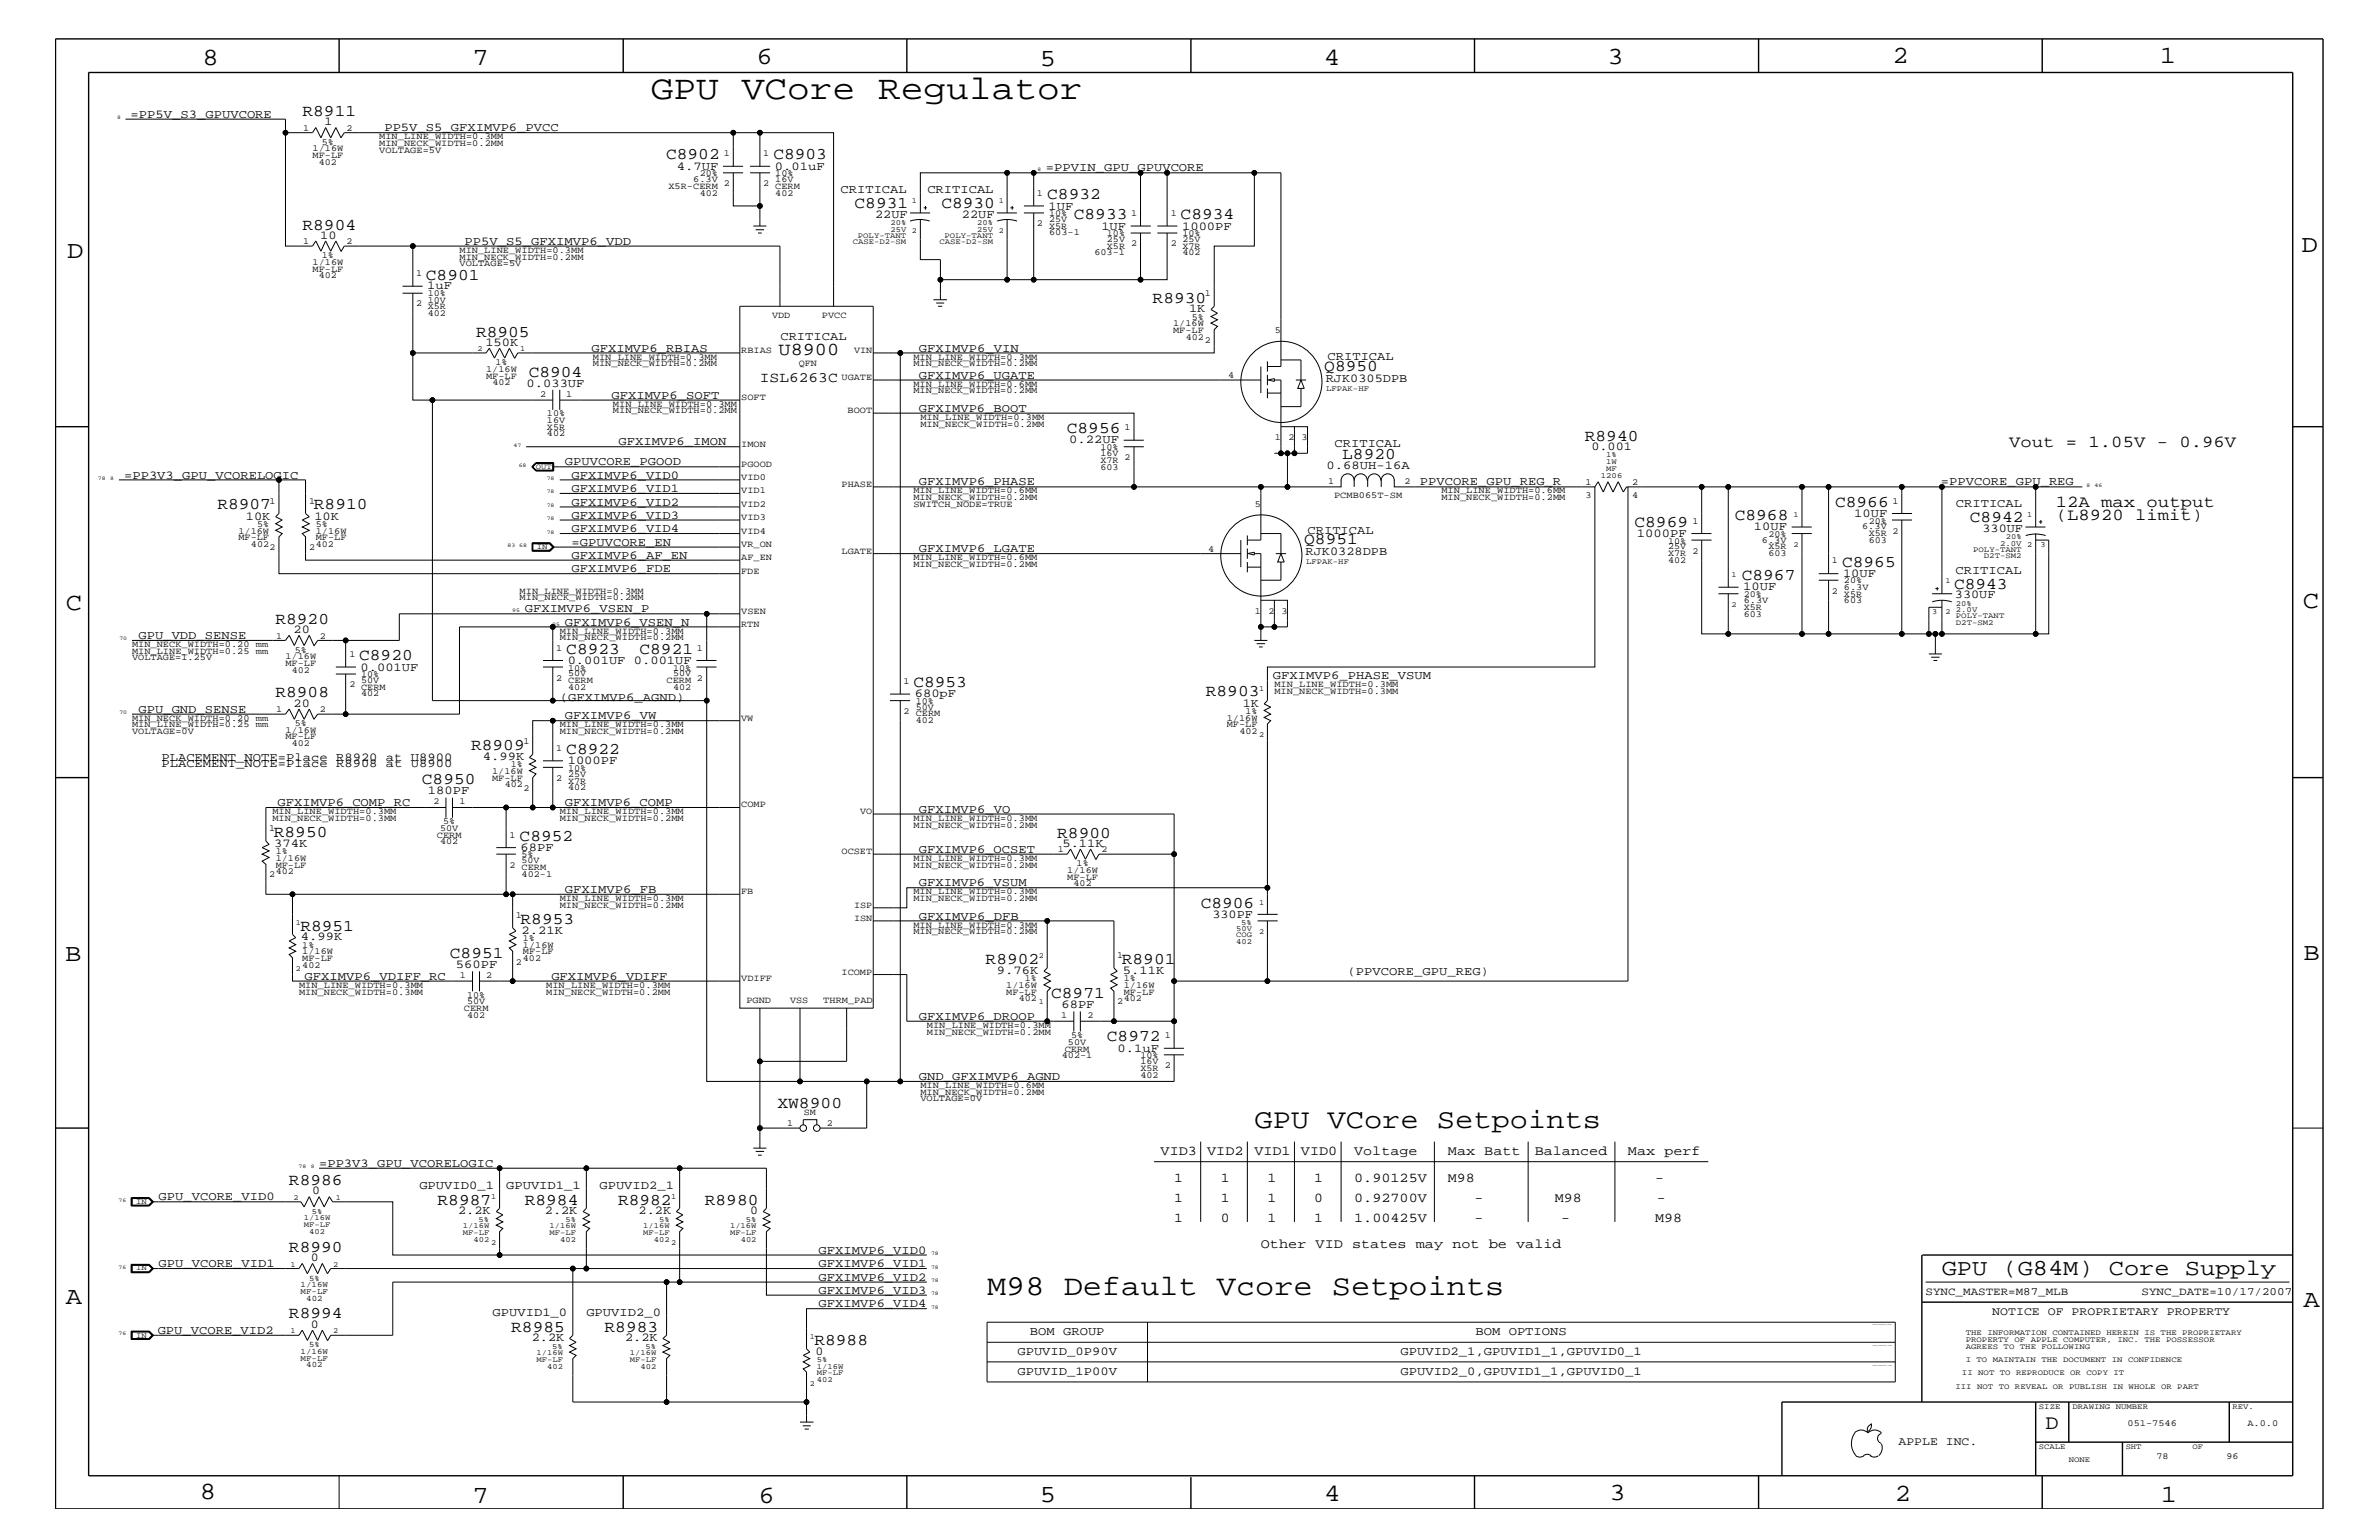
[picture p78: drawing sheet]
<svg xmlns="http://www.w3.org/2000/svg" width="432mm" height="279mm" viewBox="0 0 432 279" stroke-linecap="round" stroke-linejoin="round" font-family="sans-serif">
<defs><g id="words">
<text font-size="6.2" x="118.1" y="18">GPU VCore Regulator</text>
<text font-size="5.2" x="179.2" y="235">M98 Default Vcore Setpoints</text>
<text font-size="5" x="227.7" y="204.7">GPU VCore Setpoints</text>
<g font-size="4.5">
<text x="36.7" y="11.7">8</text>
<text x="85.8" y="11.7">7</text>
<text x="137.3" y="11.5">6</text>
<text x="240.3" y="11.7">4</text>
<text x="291.8" y="11.5">3</text>
<text x="343.5" y="11.5">2</text>
<text x="392" y="11.5">1</text>
<text x="188.7" y="12.1">5</text>
<text x="12.2" y="46.8">D</text>
<text x="417.7" y="45.7">D</text>
<text x="11.9" y="110.6">C</text>
<text x="418" y="110.3">C</text>
<text x="11.9" y="174.3">B</text>
<text x="418.1" y="174.2">B</text>
<text x="11.9" y="236.7">A</text>
<text x="418.1" y="237.1">A</text>
<text x="36.2" y="271.9">8</text>
<text x="85.8" y="272.7">7</text>
<text x="137.7" y="272.7">6</text>
<text x="188.7" y="272.5">5</text>
<text x="240.4" y="272.3">4</text>
<text x="292.1" y="272.2">3</text>
<text x="343.9" y="272.3">2</text>
<text x="392.2" y="272.6">1</text>
</g>
<text font-size="4.1" x="352.4" y="231.3">GPU (G84M) Core Supply</text>
<text font-size="3.7" x="371.3" y="259.3">D</text>
<text font-size="3.3" x="141.3" y="64.5">U8900</text>
<g font-size="3">
<text x="54.9" y="21">R8911</text>
<text x="120.9" y="28.9">C8902</text>
<text x="140.4" y="28.9">C8903</text>
<text x="54.9" y="41.7">R8904</text>
<text x="155.1" y="37.8">C8931</text>
<text x="170.9" y="37.8">C8930</text>
<text x="190.1" y="36.2">C8932</text>
<text x="194.9" y="39.8">C8933</text>
<text x="214.3" y="39.8">C8934</text>
<text x="77.3" y="50.7">C8901</text>
<text x="209.2" y="54.9">R8930</text>
<text x="86.4" y="61.1">R8905</text>
<text x="96" y="68.4">C8904</text>
<text x="240.4" y="67.3">Q8950</text>
<text x="193.6" y="78.6">C8956</text>
<text x="243.6" y="83.3">L8920</text>
<text x="287.7" y="80">R8940</text>
<text x="364.7" y="81.1">Vout = 1.05V - 0.96V</text>
<text x="39.5" y="92.4">R8907</text>
<text x="57" y="92.4">R8910</text>
<text x="296.7" y="95.6">C8969</text>
<text x="314.9" y="94.3">C8968</text>
<text x="333.1" y="92">C8966</text>
<text x="357.5" y="94.8">C8942</text>
<text x="373.1" y="92">12A max output</text>
<text x="373.1" y="94.3">(L8920 limit)</text>
<text x="236.7" y="98.7">Q8951</text>
<text x="316.1" y="105.3">C8967</text>
<text x="334.3" y="102.9">C8965</text>
<text x="354.7" y="106.9">C8943</text>
<text x="50" y="113.1">R8920</text>
<text x="65.2" y="119.8">C8920</text>
<text x="102.8" y="118.6">C8923</text>
<text x="116.1" y="118.6">C8921</text>
<text x="165.8" y="124.7">C8953</text>
<text x="50" y="126.5">R8908</text>
<text x="218.9" y="126.4">R8903</text>
<text x="85.5" y="136.1">R8909</text>
<text x="102.8" y="136.8">C8922</text>
<text x="76.6" y="142.3">C8950</text>
<text x="49.7" y="151.8">R8950</text>
<text x="94.3" y="152.6">C8952</text>
<text x="191.9" y="152">R8900</text>
<text x="94.5" y="167.6">R8953</text>
<text x="217.9" y="164.7">C8906</text>
<text x="54.5" y="168.9">R8951</text>
<text x="81.7" y="173.8">C8951</text>
<text x="178.9" y="174.9">R8902</text>
<text x="203.6" y="174.9">R8901</text>
<text x="190.8" y="181">C8971</text>
<text x="200.9" y="188.9">C8972</text>
<text x="141.1" y="200.9">XW8900</text>
<text x="52.5" y="215">R8986</text>
<text x="79.4" y="218.6">R8987</text>
<text x="95.2" y="218.6">R8984</text>
<text x="112.2" y="218.6">R8982</text>
<text x="127.9" y="218.6">R8980</text>
<text x="52.5" y="227.1">R8990</text>
<text x="52.5" y="239.2">R8994</text>
<text x="92.8" y="241.6">R8985</text>
<text x="109.7" y="241.6">R8983</text>
<text x="147.8" y="244">R8988</text>
</g>
<text font-size="2.6" x="137.9" y="69.4">ISL6263C</text>
<g font-size="2.5">
<text x="210.7" y="209.6">VID3</text>
<text x="219.1" y="209.6">VID2</text>
<text x="227.7" y="209.6">VID1</text>
<text x="236.1" y="209.6">VID0</text>
<text x="245.8" y="209.6">Voltage</text>
<text x="262.8" y="209.6">Max Batt</text>
<text x="278.6" y="209.6">Balanced</text>
<text x="295.5" y="209.6">Max perf</text>
<text x="213.1" y="214.4">1</text>
<text x="221.6" y="214.4">1</text>
<text x="230" y="214.4">1</text>
<text x="238.5" y="214.4">1</text>
<text x="245.8" y="214.4">0.90125V</text>
<text x="262.8" y="214.4">M98</text>
<text x="300.4" y="214.4">-</text>
<text x="213.1" y="218">1</text>
<text x="213.1" y="221.7">1</text>
<text x="221.6" y="221.7">0</text>
<text x="221.6" y="218">1</text>
<text x="230" y="221.7">1</text>
<text x="230" y="218">1</text>
<text x="238.5" y="218">0</text>
<text x="238.5" y="221.7">1</text>
<text x="245.8" y="221.7">1.00425V</text>
<text x="245.8" y="218">0.92700V</text>
<text x="267.6" y="218">-</text>
<text x="267.6" y="221.7">-</text>
<text x="282.2" y="218">M98</text>
<text x="283.4" y="221.7">-</text>
<text x="300.4" y="221.7">M98</text>
<text x="300.7" y="218">-</text>
<text x="228.9" y="226.5">Other VID states may not be valid</text>
</g>
<g font-size="2.2">
<text x="23.7" y="21.4">=PP5V_S3_GPUVCORE</text>
<text x="58.9" y="22.7">1</text>
<text x="69.8" y="23.8">PP5V_S5_GFXIMVP6_PVCC</text>
<text x="122.9" y="30.8">4.7UF</text>
<text x="140.6" y="30.8">0.01uF</text>
<text x="152.6" y="35">CRITICAL</text>
<text x="168.3" y="35">CRITICAL</text>
<text x="189.8" y="31.1">=PPVIN_GPU_GPUVCORE</text>
<text x="158.8" y="39.5">22UF</text>
<text x="174.6" y="39.5">22UF</text>
<text x="190.3" y="38">1UF</text>
<text x="199.9" y="41.7">1UF</text>
<text x="214.5" y="41.7">1000PF</text>
<text x="58.1" y="43.4">10</text>
<text x="84.3" y="44.4">PP5V_S5_GFXIMVP6_VDD</text>
<text x="77.6" y="52.5">1uF</text>
<text x="215.8" y="56.7">1K</text>
<text x="88.1" y="62.8">150K</text>
<text x="107.4" y="63.9">GFXIMVP6_RBIAS</text>
<text x="141.6" y="61.7">CRITICAL</text>
<text x="166.8" y="63.9">GFXIMVP6_VIN</text>
<text x="241" y="65.3">CRITICAL</text>
<text x="95.6" y="70.1">0.033UF</text>
<text x="166.8" y="68.7">GFXIMVP6_UGATE</text>
<text x="240.6" y="69.3">RJK0305DPB</text>
<text x="111" y="72.3">GFXIMVP6_SOFT</text>
<text x="166.8" y="74.7">GFXIMVP6_BOOT</text>
<text x="112.3" y="80.8">GFXIMVP6_IMON</text>
<text x="194.1" y="80.5">0.22UF</text>
<text x="242.2" y="81.1">CRITICAL</text>
<text x="288.8" y="81.6">0.001</text>
<text x="22.5" y="86.9">=PP3V3_GPU_VCORELOGIC</text>
<text x="102.5" y="84.4">GPUVCORE_PGOOD</text>
<text x="103.7" y="86.9">GFXIMVP6_VID0</text>
<text x="103.7" y="89.3">GFXIMVP6_VID1</text>
<text x="166.8" y="88.1">GFXIMVP6_PHASE</text>
<text x="240.8" y="85">0.68UH-16A</text>
<text x="257.7" y="88.1">PPVCORE_GPU_REG_R</text>
<text x="352.3" y="88.1">=PPVCORE_GPU_REG</text>
<text x="44.6" y="94.3">10K</text>
<text x="57.1" y="94.3">10K</text>
<text x="103.7" y="91.7">GFXIMVP6_VID2</text>
<text x="103.7" y="94.2">GFXIMVP6_VID3</text>
<text x="336.5" y="93.8">10UF</text>
<text x="355" y="92">CRITICAL</text>
<text x="103.7" y="96.5">GFXIMVP6_VID4</text>
<text x="103.7" y="99">=GPUVCORE_EN</text>
<text x="103.7" y="101.4">GFXIMVP6_AF_EN</text>
<text x="166.8" y="100.2">GFXIMVP6_LGATE</text>
<text x="237" y="100.8">RJK0328DPB</text>
<text x="237.3" y="96.8">CRITICAL</text>
<text x="297.1" y="97.4">1000PF</text>
<text x="318.3" y="96.2">10UF</text>
<text x="359.8" y="96.5">330UF</text>
<text x="103.7" y="103.8">GFXIMVP6_FDE</text>
<text x="316.4" y="107.1">10UF</text>
<text x="334.5" y="104.7">10UF</text>
<text x="354.9" y="104.1">CRITICAL</text>
<text x="95.2" y="111.1">GFXIMVP6_VSEN_P</text>
<text x="102.5" y="113.6">GFXIMVP6_VSEN_N</text>
<text x="354.8" y="108.6">330UF</text>
<text x="25.1" y="115.9">GPU_VDD_SENSE</text>
<text x="53.3" y="114.8">20</text>
<text x="65.4" y="121.7">0.001UF</text>
<text x="103" y="120.4">0.001UF 0.001UF</text>
<text x="231.1" y="123.2">GFXIMVP6_PHASE_VSUM</text>
<text x="25.1" y="129.3">GPU_GND_SENSE</text>
<text x="53.3" y="128.2">20</text>
<text x="101.6" y="127.1">(GFXIMVP6_AGND)</text>
<text x="102.5" y="130.5">GFXIMVP6_VW</text>
<text x="166" y="126.5">680pF</text>
<text x="225.6" y="128.2">1K</text>
<text x="87.6" y="137.9">4.99K</text>
<text x="29.3" y="138">PLACEMENT_NOTE=Place R8920 at U8900</text>
<text x="29.3" y="139.2">PLACEMENT_NOTE=Place R8908 at U8900</text>
<text x="103" y="138.6">1000PF</text>
<text x="50.4" y="146.2">GFXIMVP6_COMP_RC</text>
<text x="77.7" y="144">180PF</text>
<text x="102.5" y="146.2">GFXIMVP6_COMP</text>
<text x="166.8" y="147.5">GFXIMVP6_VO</text>
<text x="49.8" y="153.7">374K</text>
<text x="94.5" y="154.4">68PF</text>
<text x="166.8" y="154.7">GFXIMVP6_OCSET</text>
<text x="192.8" y="153.7">5.11K</text>
<text x="102.5" y="162">GFXIMVP6_FB</text>
<text x="166.8" y="160.8">GFXIMVP6_VSUM</text>
<text x="166.8" y="166.9">GFXIMVP6_DFB</text>
<text x="220" y="166.5">330PF</text>
<text x="54.6" y="170.6">4.99K</text>
<text x="94.7" y="169.4">2.21K</text>
<text x="55.3" y="177.7">GFXIMVP6_VDIFF_RC</text>
<text x="82.8" y="175.6">560PF</text>
<text x="100.1" y="177.7">GFXIMVP6_VDIFF</text>
<text x="180.9" y="176.7">9.76K</text>
<text x="203.8" y="176.7">5.11K</text>
<text x="244.6" y="176.8">(PPVCORE_GPU_REG)</text>
<text x="166.8" y="185">GFXIMVP6_DROOP</text>
<text x="192.7" y="182.9">68PF</text>
<text x="202.9" y="190.8">0.1uF</text>
<text x="166.8" y="195.9">GND_GFXIMVP6_AGND</text>
<text x="57.9" y="211.7">=PP3V3_GPU_VCORELOGIC</text>
<text x="76.1" y="215.7">GPUVID0_1</text>
<text x="91.9" y="215.7">GPUVID1_1</text>
<text x="108.8" y="215.7">GPUVID2_1</text>
<text x="28.8" y="217.8">GPU_VCORE_VID0</text>
<text x="56.7" y="216.7">0</text>
<text x="83.1" y="220.3">2.2K</text>
<text x="98.9" y="220.3">2.2K</text>
<text x="115.9" y="220.3">2.2K</text>
<text x="136.1" y="220.3">0</text>
<text x="148.6" y="227.5">GFXIMVP6_VID0</text>
<text x="28.8" y="229.9">GPU_VCORE_VID1</text>
<text x="56.4" y="228.8">0</text>
<text x="148.6" y="232.4">GFXIMVP6_VID2</text>
<text x="148.6" y="229.9">GFXIMVP6_VID1</text>
<text x="89.4" y="238.7">GPUVID1_0</text>
<text x="106.4" y="238.7">GPUVID2_0</text>
<text x="148.6" y="234.7">GFXIMVP6_VID3</text>
<text x="148.6" y="237.2">GFXIMVP6_VID4</text>
<text x="28.6" y="242">GPU_VCORE_VID2</text>
<text x="56.4" y="240.9">0</text>
<text x="96.5" y="243.4">2.2K</text>
<text x="113.5" y="243.4">2.2K</text>
<text x="148" y="245.8">0</text>
<text x="184.7" y="245.9">GPUVID_0P90V</text>
<text x="186.9" y="242.3">BOM GROUP</text>
<text x="254.2" y="245.9">GPUVID2_1,GPUVID1_1,GPUVID0_1</text>
<text x="267.8" y="242.3">BOM OPTIONS</text>
<text x="184.7" y="249.5">GPUVID_1P00V</text>
<text x="254.2" y="249.5">GPUVID2_0,GPUVID1_1,GPUVID0_1</text>
</g>
<g font-size="2.1">
<text x="361.6" y="238.6">NOTICE OF PROPRIETARY PROPERTY</text>
<text x="344.6" y="262.2">APPLE INC.</text>
</g>
<g font-size="2">
<text x="349.5" y="235">SYNC_MASTER=M87_MLB</text>
<text x="388.7" y="235">SYNC_DATE=10/17/2007</text>
</g>
<g font-size="1.7">
<text x="55" y="23.7">1</text>
<text x="62.9" y="23.7">2</text>
<text x="56.7" y="28.6">MF-LF</text>
<text x="56.7" y="27.5">1/16W</text>
<text x="57.9" y="29.9">402</text>
<text x="58.4" y="26.3">5%</text>
<text x="68.8" y="25.3">MIN_LINE_WIDTH=0.3MM</text>
<text x="68.8" y="26.5">MIN_NECK_WIDTH=0.2MM</text>
<text x="68.8" y="27.7">VOLTAGE=5V</text>
<text x="131.4" y="28.3">1</text>
<text x="138.5" y="28.3">1</text>
<text x="121.3" y="34.2">X5R-CERM</text>
<text x="125.8" y="33">6.3V</text>
<text x="127" y="35.5">402</text>
<text x="127" y="31.9">20%</text>
<text x="131.4" y="33.7">2</text>
<text x="138.5" y="33.7">2</text>
<text x="140.7" y="35.5">402</text>
<text x="140.7" y="34.2">CERM</text>
<text x="140.7" y="33">16V</text>
<text x="140.7" y="31.9">10%</text>
<text x="188.2" y="35.6">1</text>
<text x="188.2" y="41">2</text>
<text x="190.4" y="39.2">10%</text>
<text x="190.4" y="41.5">X5R</text>
<text x="190.4" y="40.3">25V</text>
<text x="205.3" y="39.2">1</text>
<text x="212.5" y="39.2">1</text>
<text x="55" y="44.3">1</text>
<text x="58.4" y="46.8">1%</text>
<text x="62.9" y="44.3">2</text>
<text x="83.4" y="45.9">MIN_LINE_WIDTH=0.3MM</text>
<text x="83.4" y="47.1">MIN_NECK_WIDTH=0.2MM</text>
<text x="190.4" y="42.7">603-1</text>
<text x="198.6" y="46.3">603-1</text>
<text x="200.9" y="45.2">X5R</text>
<text x="200.9" y="44">25V</text>
<text x="200.9" y="42.9">10%</text>
<text x="205.3" y="44.6">2</text>
<text x="212.5" y="44.6">2</text>
<text x="214.6" y="46.3">402</text>
<text x="214.6" y="42.9">10%</text>
<text x="214.6" y="44">25V</text>
<text x="214.6" y="45.2">X7R</text>
<text x="56.7" y="48">1/16W</text>
<text x="56.7" y="49.3">MF-LF</text>
<text x="57.9" y="50.5">402</text>
<text x="75.5" y="50.2">1</text>
<text x="77.6" y="53.8">10%</text>
<text x="83.4" y="48.3">VOLTAGE=5V</text>
<text x="218.7" y="53.8">1</text>
<text x="75.5" y="55.6">2</text>
<text x="77.6" y="54.9">10V</text>
<text x="77.6" y="56.1">X5R</text>
<text x="77.6" y="57.3">402</text>
<text x="140.1" y="57.7">VDD</text>
<text x="149.2" y="57.7">PVCC</text>
<text x="212.9" y="59.2">1/16W</text>
<text x="216.3" y="58">5%</text>
<text x="107.6" y="65.3">MIN_LINE_WIDTH=0.3MM</text>
<text x="134.5" y="64">RBIAS</text>
<text x="155" y="64">VIN</text>
<text x="165.8" y="65.3">MIN_LINE_WIDTH=0.3MM</text>
<text x="212.9" y="60.4">MF-LF</text>
<text x="215.2" y="61.7">402</text>
<text x="218.7" y="62.3">2</text>
<text x="231.4" y="60.4">5</text>
<text x="88.2" y="68.7">MF-LF</text>
<text x="88.2" y="67.5">1/16W</text>
<text x="89.4" y="69.9">402</text>
<text x="89.9" y="66.2">1%</text>
<text x="98" y="72">2</text>
<text x="102.8" y="72">1</text>
<text x="107.6" y="66.5">MIN_NECK_WIDTH=0.2MM</text>
<text x="145" y="66.4">QFN</text>
<text x="152.7" y="68.9">UGATE</text>
<text x="165.8" y="66.5">MIN_NECK_WIDTH=0.2MM</text>
<text x="165.8" y="71.3">MIN_NECK_WIDTH=0.2MM</text>
<text x="165.8" y="70.1">MIN_LINE_WIDTH=0.6MM</text>
<text x="222.9" y="68.5">4</text>
<text x="99.3" y="76.8">16V</text>
<text x="99.3" y="75.6">10%</text>
<text x="111.3" y="73.8">MIN_LINE_WIDTH=0.3MM</text>
<text x="111.3" y="75">MIN_NECK_WIDTH=0.2MM</text>
<text x="134.5" y="72.6">SOFT</text>
<text x="153.8" y="75">BOOT</text>
<text x="167" y="76.2">MIN_LINE_WIDTH=0.3MM</text>
<text x="167" y="77.4">MIN_NECK_WIDTH=0.2MM</text>
<text x="99.3" y="78">X5R</text>
<text x="99.3" y="79.2">402</text>
<text x="134.5" y="81.1">IMON</text>
<text x="199.7" y="81.6">10%</text>
<text x="199.7" y="83.9">X7R</text>
<text x="199.7" y="82.7">16V</text>
<text x="204.1" y="78">1</text>
<text x="204.1" y="83.5">2</text>
<text x="231.4" y="79.9">1</text>
<text x="233.8" y="79.9">2</text>
<text x="236.2" y="79.9">3</text>
<text x="134.5" y="84.7">PGOOD</text>
<text x="134.5" y="89.5">VID1</text>
<text x="134.5" y="87.1">VID0</text>
<text x="152.7" y="88.3">PHASE</text>
<text x="165.8" y="89.5">MIN_LINE_WIDTH=0.6MM</text>
<text x="199.7" y="85.2">603</text>
<text x="241" y="87.7">1</text>
<text x="254.9" y="87.7">2</text>
<text x="261.6" y="89.5">MIN_LINE_WIDTH=0.6MM</text>
<text x="287.8" y="88">1</text>
<text x="296.2" y="88">2</text>
<text x="46.7" y="95.6">5%</text>
<text x="48.9" y="91.4">1</text>
<text x="56.1" y="91.4">1</text>
<text x="57.3" y="95.6">5%</text>
<text x="134.5" y="94.3">VID3</text>
<text x="134.5" y="92">VID2</text>
<text x="165.8" y="92">SWITCH_NODE=TRUE</text>
<text x="165.8" y="90.7">MIN_NECK_WIDTH=0.2MM</text>
<text x="227.8" y="92">5</text>
<text x="242.1" y="90.3">PCMB065T-SM</text>
<text x="261.6" y="90.7">MIN_NECK_WIDTH=0.2MM</text>
<text x="287.8" y="90.3">3</text>
<text x="296.2" y="90.3">4</text>
<text x="307.2" y="95">1</text>
<text x="339.2" y="95">20%</text>
<text x="343.5" y="91.4">1</text>
<text x="43.3" y="98">MF-LF</text>
<text x="43.3" y="96.8">1/16W</text>
<text x="45.6" y="99.3">402</text>
<text x="48.9" y="99.9">2</text>
<text x="56.1" y="99.9">2</text>
<text x="57.3" y="96.8">1/16W</text>
<text x="57.3" y="98">MF-LF</text>
<text x="57.3" y="99.3">402</text>
<text x="134.5" y="101.6">AF_EN</text>
<text x="134.5" y="99.3">VR_ON</text>
<text x="134.5" y="96.8">VID4</text>
<text x="152.7" y="100.4">LGATE</text>
<text x="165.8" y="101.6">MIN_LINE_WIDTH=0.6MM</text>
<text x="219.3" y="100.1">4</text>
<text x="302.8" y="101">X7R</text>
<text x="302.8" y="98.7">10%</text>
<text x="302.8" y="99.7">25V</text>
<text x="307.2" y="100.4">2</text>
<text x="319.8" y="98.5">6.3V</text>
<text x="321" y="101">603</text>
<text x="321" y="99.7">X5R</text>
<text x="321" y="97.4">20%</text>
<text x="338" y="96">6.3V</text>
<text x="339.2" y="97.3">X5R</text>
<text x="339.2" y="98.5">603</text>
<text x="343.5" y="96.8">2</text>
<text x="94.3" y="107.7">MIN_LINE_WIDTH=0.3MM</text>
<text x="134.5" y="104.1">FDE</text>
<text x="165.8" y="102.9">MIN_NECK_WIDTH=0.2MM</text>
<text x="302.8" y="102.1">402</text>
<text x="332.5" y="102.2">1</text>
<text x="332.5" y="107.7">2</text>
<text x="334.7" y="107">6.3V</text>
<text x="334.7" y="105.9">20%</text>
<text x="94.3" y="108.9">MIN_NECK_WIDTH=0.2MM</text>
<text x="134.5" y="113.7">RTN</text>
<text x="134.5" y="111.4">VSEN</text>
<text x="227.8" y="111.4">1</text>
<text x="230.2" y="111.4">2</text>
<text x="232.6" y="111.4">3</text>
<text x="316.5" y="111.9">603</text>
<text x="316.5" y="109.4">6.3V</text>
<text x="316.5" y="108.3">20%</text>
<text x="316.5" y="110.6">X5R</text>
<text x="334.7" y="108.2">X5R</text>
<text x="334.7" y="109.4">603</text>
<text x="24" y="118.6">MIN_LINE_WIDTH=0.25 mm</text>
<text x="24" y="119.8">VOLTAGE=1.25V</text>
<text x="24" y="117.4">MIN_NECK_WIDTH=0.20 mm</text>
<text x="50.1" y="115.9">1</text>
<text x="51.8" y="119.6">1/16W</text>
<text x="53.5" y="118.4">5%</text>
<text x="58.1" y="115.9">2</text>
<text x="63.4" y="119.2">1</text>
<text x="100.9" y="118.1">1</text>
<text x="101.6" y="115">MIN_LINE_WIDTH=0.3MM</text>
<text x="101.6" y="116.2">MIN_NECK_WIDTH=0.2MM</text>
<text x="126.5" y="118.1">1</text>
<text x="51.8" y="120.8">MF-LF</text>
<text x="53" y="122">402</text>
<text x="63.4" y="124.7">2</text>
<text x="65.5" y="124">50V</text>
<text x="65.5" y="125.2">CERM</text>
<text x="65.5" y="122.9">10%</text>
<text x="100.9" y="123.5">2</text>
<text x="103.1" y="121.7">10%</text>
<text x="103.1" y="124">CERM</text>
<text x="103.1" y="125.2">402</text>
<text x="103.1" y="122.7">50V</text>
<text x="121" y="124">CERM</text>
<text x="122.2" y="125.2">402</text>
<text x="122.2" y="121.7">10%</text>
<text x="122.2" y="122.7">50V</text>
<text x="126.5" y="123.5">2</text>
<text x="164" y="124.1">1</text>
<text x="231.3" y="124.7">MIN_LINE_WIDTH=0.3MM</text>
<text x="231.3" y="125.9">MIN_NECK_WIDTH=0.3MM</text>
<text x="24" y="131.9">MIN_LINE_WIDTH=0.25 mm</text>
<text x="24" y="130.8">MIN_NECK_WIDTH=0.20 mm</text>
<text x="50.1" y="129.1">1</text>
<text x="53.5" y="131.7">5%</text>
<text x="58.1" y="129.1">2</text>
<text x="65.5" y="126.4">402</text>
<text x="101.6" y="131.9">MIN_LINE_WIDTH=0.3MM</text>
<text x="134.5" y="130.8">VW</text>
<text x="164" y="129.6">2</text>
<text x="166.2" y="127.7">10%</text>
<text x="166.2" y="128.8">50V</text>
<text x="166.2" y="131.3">402</text>
<text x="166.2" y="130">CERM</text>
<text x="222.7" y="130.8">1/16W</text>
<text x="222.7" y="131.9">MF-LF</text>
<text x="226.1" y="129.6">1%</text>
<text x="24" y="133.2">VOLTAGE=0V</text>
<text x="51.8" y="133">1/16W</text>
<text x="51.8" y="134.1">MF-LF</text>
<text x="53" y="135.3">402</text>
<text x="95" y="135">1</text>
<text x="100.9" y="136.2">1</text>
<text x="101.6" y="133.2">MIN_NECK_WIDTH=0.2MM</text>
<text x="225" y="133.2">402</text>
<text x="89.3" y="141.7">MF-LF</text>
<text x="89.3" y="140.4">1/16W</text>
<text x="91.6" y="142.9">402</text>
<text x="92.7" y="139.2">1%</text>
<text x="95" y="143.5">2</text>
<text x="100.9" y="141.7">2</text>
<text x="103.1" y="143.4">402</text>
<text x="103.1" y="140.9">25V</text>
<text x="103.1" y="139.8">10%</text>
<text x="103.1" y="142.2">X7R</text>
<text x="49.4" y="149">MIN_NECK_WIDTH=0.3MM</text>
<text x="49.4" y="147.7">MIN_LINE_WIDTH=0.3MM</text>
<text x="78.7" y="145.9">2</text>
<text x="80.4" y="149.5">5%</text>
<text x="83.4" y="145.9">1</text>
<text x="101.6" y="149">MIN_NECK_WIDTH=0.2MM</text>
<text x="101.6" y="147.7">MIN_LINE_WIDTH=0.3MM</text>
<text x="134.5" y="146.5">COMP</text>
<text x="156.1" y="147.7">VO</text>
<text x="165.8" y="149">MIN_LINE_WIDTH=0.3MM</text>
<text x="48.9" y="150.7">1</text>
<text x="50" y="155">1%</text>
<text x="79.3" y="152">CERM</text>
<text x="79.9" y="150.7">50V</text>
<text x="79.9" y="153.2">402</text>
<text x="92.5" y="152">1</text>
<text x="94.7" y="155.6">5%</text>
<text x="152.7" y="155">OCSET</text>
<text x="165.8" y="150.1">MIN_NECK_WIDTH=0.2MM</text>
<text x="192" y="154.6">1</text>
<text x="199.9" y="154.6">2</text>
<text x="48.9" y="159.2">2</text>
<text x="50" y="158.6">402</text>
<text x="50" y="156.2">1/16W</text>
<text x="50" y="157.4">MF-LF</text>
<text x="92.5" y="157.4">2</text>
<text x="94.7" y="159.1">402-1</text>
<text x="94.7" y="156.7">50V</text>
<text x="94.7" y="157.9">CERM</text>
<text x="165.8" y="156.2">MIN_LINE_WIDTH=0.3MM</text>
<text x="165.8" y="157.4">MIN_NECK_WIDTH=0.2MM</text>
<text x="193.7" y="159.6">MF-LF</text>
<text x="193.7" y="158.4">1/16W</text>
<text x="194.9" y="160.8">402</text>
<text x="195.4" y="157.2">1%</text>
<text x="93.6" y="166.5">1</text>
<text x="101.6" y="163.5">MIN_LINE_WIDTH=0.3MM</text>
<text x="101.6" y="164.7">MIN_NECK_WIDTH=0.2MM</text>
<text x="134.5" y="162.2">FB</text>
<text x="155" y="167.1">ISN</text>
<text x="155" y="164.7">ISP</text>
<text x="165.8" y="162.2">MIN_LINE_WIDTH=0.3MM</text>
<text x="165.8" y="163.5">MIN_NECK_WIDTH=0.2MM</text>
<text x="54.9" y="172">1%</text>
<text x="54.9" y="173.2">1/16W</text>
<text x="94.9" y="173.2">MF-LF</text>
<text x="94.9" y="172">1/16W</text>
<text x="94.9" y="170.7">1%</text>
<text x="165.8" y="169.5">MIN_NECK_WIDTH=0.2MM</text>
<text x="165.8" y="168.3">MIN_LINE_WIDTH=0.3MM</text>
<text x="202.8" y="173.8">1</text>
<text x="54.3" y="179.3">MIN_LINE_WIDTH=0.3MM</text>
<text x="54.9" y="174.4">MF-LF</text>
<text x="54.9" y="175.6">402</text>
<text x="83.5" y="177.4">1</text>
<text x="88.2" y="177.4">2</text>
<text x="93.6" y="175">2</text>
<text x="94.9" y="174.4">402</text>
<text x="99.1" y="179.3">MIN_LINE_WIDTH=0.3MM</text>
<text x="134.5" y="178">VDIFF</text>
<text x="152.7" y="176.8">ICOMP</text>
<text x="182.6" y="179.3">1/16W</text>
<text x="186" y="178">1%</text>
<text x="204" y="179.3">1/16W</text>
<text x="204" y="178">1%</text>
<text x="54.3" y="180.5">MIN_NECK_WIDTH=0.3MM</text>
<text x="84.2" y="183.5">CERM</text>
<text x="84.8" y="184.7">402</text>
<text x="84.8" y="182.2">50V</text>
<text x="84.8" y="181">10%</text>
<text x="99.1" y="180.5">MIN_NECK_WIDTH=0.2MM</text>
<text x="135.5" y="182.1">PGND</text>
<text x="143.4" y="182.1">VSS</text>
<text x="149.4" y="182.1">THRM_PAD</text>
<text x="182.6" y="180.5">MF-LF</text>
<text x="184.9" y="181.6">402</text>
<text x="192.6" y="184.7">1</text>
<text x="197.4" y="184.7">2</text>
<text x="202.8" y="182.2">2</text>
<text x="204" y="180.5">MF-LF</text>
<text x="204" y="181.6">402</text>
<text x="168.2" y="186.5">MIN_LINE_WIDTH=0.3MM</text>
<text x="168.2" y="187.7">MIN_NECK_WIDTH=0.2MM</text>
<text x="192.7" y="192">402-1</text>
<text x="193.3" y="190.8">CERM</text>
<text x="193.8" y="189.5">50V</text>
<text x="194.4" y="188.3">5%</text>
<text x="207" y="192">10%</text>
<text x="211.4" y="188.3">1</text>
<text x="167" y="197.4">MIN_LINE_WIDTH=0.6MM</text>
<text x="207" y="195.5">402</text>
<text x="207" y="194.3">X5R</text>
<text x="207" y="193.1">16V</text>
<text x="211.4" y="193.7">2</text>
<text x="145.9" y="202.3">SM</text>
<text x="167" y="198.7">MIN_NECK_WIDTH=0.2MM</text>
<text x="167" y="199.8">VOLTAGE=0V</text>
<text x="142.9" y="204.3">1</text>
<text x="150.1" y="204.3">2</text>
<text x="386.2" y="258.7">051-7546</text>
<text x="407.9" y="258.7">A.0.0</text>
<text x="391.4" y="264.7">78</text>
<text x="404.1" y="264.7">96</text>
</g>
<g font-size="1.5">
<text x="54.6" y="233.5">1/16W</text>
<text x="56.1" y="232.4">5%</text>
<text x="54.6" y="234.7">MF-LF</text>
<text x="55.6" y="236">402</text>
<text x="54.6" y="245.6">1/16W</text>
<text x="56.1" y="244.5">5%</text>
<text x="54.6" y="246.9">MF-LF</text>
<text x="55.6" y="248.1">402</text>
</g>
<g font-size="1.4">
<text x="161.6" y="40.8">20%</text>
<text x="165.5" y="36.8">1</text>
<text x="177.4" y="40.8">20%</text>
<text x="181.3" y="36.8">1</text>
<text x="154.8" y="44.3">CASE-D2-SM</text>
<text x="155.7" y="43.1">POLY-TANT</text>
<text x="161.6" y="42">25V 2</text>
<text x="170.5" y="44.3">CASE-D2-SM</text>
<text x="171.4" y="43.1">POLY-TANT</text>
<text x="177.4" y="42">25V 2</text>
<text x="86.7" y="63.7">2</text>
<text x="94.4" y="63.7">1</text>
<text x="240.7" y="70.9">LFPAK-HF</text>
<text x="291.5" y="83">1%</text>
<text x="97.3" y="85">OUT</text>
<text x="290.6" y="86.6">1206</text>
<text x="291.5" y="85.4">MF</text>
<text x="291.5" y="84.2">1W</text>
<text x="325.5" y="93.8">1</text>
<text x="368" y="93.8">1</text>
<text x="97.5" y="99.6">IN</text>
<text x="325.5" y="99.3">2</text>
<text x="358.1" y="100.1">POLY-TANT</text>
<text x="360.1" y="101.3">D2T-SM2</text>
<text x="363.1" y="99">2.0V 2</text>
<text x="364.1" y="97.7">20%</text>
<text x="370.3" y="99.3">3</text>
<text x="237.1" y="102.4">LFPAK-HF</text>
<text x="314.3" y="104.7">1</text>
<text x="353.1" y="105.9">1</text>
<text x="314.3" y="110.2">2</text>
<text x="350.7" y="111.4">3</text>
<text x="353.1" y="111.4">2</text>
<text x="355" y="111.1">2.0V</text>
<text x="355" y="112.2">POLY-TANT</text>
<text x="355" y="109.9">20%</text>
<text x="355" y="113.4">D2T-SM2</text>
<text x="228.5" y="125.3">1</text>
<text x="228.5" y="133.8">2</text>
<text x="53.7" y="167.8">1</text>
<text x="225.3" y="167.8">5%</text>
<text x="228.5" y="164.1">1</text>
<text x="188.6" y="173.8">2</text>
<text x="224.4" y="168.9">50V</text>
<text x="224.4" y="170">COG</text>
<text x="224.4" y="171.2">402</text>
<text x="228.5" y="169.5">2</text>
<text x="53.7" y="176.2">2</text>
<text x="188.6" y="182.2">1</text>
<text x="24.7" y="218.4">IN</text>
<text x="53.3" y="217.7">2</text>
<text x="55.2" y="221.4">1/16W</text>
<text x="56.6" y="220.2">5%</text>
<text x="61" y="217.7">1</text>
<text x="86.9" y="221.7">5%</text>
<text x="89.2" y="217.5">1</text>
<text x="102.6" y="221.7">5%</text>
<text x="119.6" y="221.7">5%</text>
<text x="121.8" y="217.5">1</text>
<text x="135.4" y="221.7">5%</text>
<text x="55.2" y="222.6">MF-LF</text>
<text x="56.1" y="223.9">402</text>
<text x="84" y="224.1">MF-LF</text>
<text x="84" y="222.9">1/16W</text>
<text x="85.9" y="225.3">402</text>
<text x="89.2" y="225.9">2</text>
<text x="99.7" y="222.9">1/16W</text>
<text x="99.7" y="224.1">MF-LF</text>
<text x="101.7" y="225.3">402</text>
<text x="116.8" y="224.1">MF-LF</text>
<text x="116.8" y="222.9">1/16W</text>
<text x="118.7" y="225.3">402</text>
<text x="121.8" y="225.9">2</text>
<text x="132.5" y="224.1">MF-LF</text>
<text x="132.5" y="222.9">1/16W</text>
<text x="134.5" y="225.3">402</text>
<text x="24.7" y="230.5">IN</text>
<text x="52.7" y="229.8">1</text>
<text x="60.5" y="229.8">2</text>
<text x="24.7" y="242.7">IN</text>
<text x="52.7" y="241.9">1</text>
<text x="60.5" y="241.9">2</text>
<text x="97.4" y="245.9">1/16W</text>
<text x="100.2" y="244.7">5%</text>
<text x="114.3" y="245.9">1/16W</text>
<text x="117.2" y="244.7">5%</text>
<text x="147" y="242.9">1</text>
<text x="356.8" y="242.3">THE INFORMATION CONTAINED HEREIN IS THE PROPRIETARY</text>
<text x="356.8" y="243.5">PROPERTY OF APPLE COMPUTER, INC. THE POSSESSOR</text>
<text x="356.8" y="244.7">AGREES TO THE FOLLOWING</text>
<text x="97.4" y="247.1">MF-LF</text>
<text x="99.3" y="248.4">402</text>
<text x="114.3" y="247.1">MF-LF</text>
<text x="116.2" y="248.4">402</text>
<text x="147" y="251.4">2</text>
<text x="148.3" y="248.4">1/16W</text>
<text x="148.3" y="247.1">5%</text>
<text x="148.3" y="249.5">MF-LF</text>
<text x="148.3" y="250.7">402</text>
<text x="354.9" y="252">III NOT TO REVEAL OR PUBLISH IN WHOLE OR PART</text>
<text x="356.1" y="249.5">II NOT TO REPRODUCE OR COPY IT</text>
<text x="356.8" y="247.1">I TO MAINTAIN THE DOCUMENT IN CONFIDENCE</text>
<text x="370.1" y="255.6">SIZE</text>
<text x="376.2" y="255.6">DRAWING NUMBER</text>
<text x="405.2" y="255.6">REV.</text>
<text x="370.1" y="262.9">SCALE</text>
<text x="385.8" y="262.9">SHT</text>
<text x="397.9" y="262.9">OF</text>
<text x="375.5" y="265.3">NONE</text>
</g>
<g font-size="1">
<text x="21.3" y="21.6">8</text>
<text x="188.3" y="31.1">8</text>
<text x="93.2" y="81.1">47</text>
<text x="17.8" y="87.1">78</text>
<text x="20" y="87.1">8</text>
<text x="94.1" y="84.7">68</text>
<text x="99.2" y="87.1">78</text>
<text x="99.2" y="89.5">78</text>
<text x="378.7" y="88.3">8</text>
<text x="380.2" y="88.3">46</text>
<text x="99.2" y="92">78</text>
<text x="99.2" y="94.3">78</text>
<text x="92.1" y="99.3">83 68</text>
<text x="99.2" y="96.8">78</text>
<text x="93" y="111.1">95</text>
<text x="100.2" y="113.6">95</text>
<text x="21.7" y="116.2">70</text>
<text x="21.7" y="129.6">70</text>
<text x="54.2" y="211.9">78</text>
<text x="56.4" y="211.9">8</text>
<text x="21.5" y="218">76</text>
<text x="169" y="227.7">78</text>
<text x="21.5" y="230.2">76</text>
<text x="169" y="230.2">78</text>
<text x="169" y="232.6">78</text>
<text x="169" y="235">78</text>
<text x="169" y="237.4">78</text>
<text x="21.5" y="242.3">76</text>
</g>
<g font-size=".3">
<text x="339.9" y="240.5">TABLE_BOMGROUP_HEAD</text>
<text x="339.9" y="244.1">TABLE_BOMGROUP_ITEM</text>
<text x="339.9" y="247.8">TABLE_BOMGROUP_ITEM</text>
</g>
</g></defs>
<g fill="none" stroke="#000" stroke-width=".18">
<path d="M22.8 21.6h29v2.5M131.2 31.4h3.7M131.2 30.2h3.7M133.1 24.1h-70.6l-.6 .9-.9-1.9-1 1.9-.9-1.9-.8 1.9-1-1.9-.6 1h-4.9v20.5h4.9l.6-.9 1 1.9 .8-1.9 .9 1.9 1-1.9 .9 1.9M133.1 31.4v6h4.8M136.1 31.4h3.7M136.1 30.2h3.7M137.9 30.2v-6.1h13.4v31.5M137.9 24.1h-4.8v6.1M137.9 31.4v9.6M165.2 38.6h3.6M167 38.6v-7.2h15.8v7.2"/>
<path d="M167 39.8v7.3h3.7v7.3M167.6 37.7h.6M168 37.4v.6M180.9 38.6h3.7M182.8 31.4h4.8M183.4 37.7h.6M183.7 37.4v.6M185.8 38.6h3.7M185.8 37.4h3.7M187.6 31.4h19.4v9.6M187.6 38.6v12.1h-4.8v-10.9M187.6 31.4v6"/>
<path d="M207 31.4h4.8v9.6M211.8 31.4h15.9M61.9 45.7l.6-1.1h79.1v11M73.1 53.2h3.6M73.1 51.9h3.6M74.9 53.2v10.8h13.3l.6-.8 .9 1.8 1-1.8 .9 1.8 .9-1.8 .9 1.8M74.9 44.6v7.3M134.3 55.6h24.2v127.3h-24.2zM136.7 41h2.4M137.2 41.7h1.5M137.6 42.3h.7M165.2 40.1a5.7 5.7 0 0 1 3.5 0"/>
<path d="M169.4 54.4h2.5M169.9 55h1.5M170.3 55.6h.7M170.7 50.7h12.1M181 40.1a5.8 5.8 0 0 1 3.6 0M187.6 50.7h19.4M205.2 41h3.7M205.2 42.3h3.7M207 42.3v8.4h4.8v-8.4M210.1 41h3.6M210.1 42.3h3.6M74.9 64v8.6h25.4"/>
<path d="M78.5 72.6v54.5h49.8M100.3 70.7v3.7M101.6 72.6h32.7M101.6 70.7v3.7M134.3 64h-40.3l-.6 1.1M158.5 64h61.9v-4.2l.6-.6-1.2-.6 1.2-.6-1.2-.6 1.2-.6-1.2-.6 .6-.6v-11h7.3v-13.2h4.8v35.1h-2.5M158.5 75h47.3v4.9M158.5 68.9h70.4M163.4 64v61.9M204 79.9h3.6M228.9 66.5v4.8M230 68.9l1.3-.2v.5l-1.1-.3"/>
<path d="M230 65.6v1.8M230 68v1.9M230 70.5v1.7M230 71.3h2.5M231.3 68.9h1.2v13.3h-1.2M232.5 77.4h4.8v4.8h-2.3v-4.8M232.5 65.3h3.6v3.6M235.2 68.9h1.9M236.1 68.9l.6 1.6h-1.2zM236.1 70.5v3.3h-3.6M21.6 87.1h33.9v6.1l.6 .6-1.2 .5 1.2 .7-1.2 .6 1.2 .6-1.2 .6 .6 .6v4.2h78.8M50.6 87.1v6.1l-.6 .6 1.2 .5-1.2 .7 1.2 .6-1.2 .6 1.2 .6-.6 .6v6.7h83.7"/>
<path d="M95.5 81.1h38.8M96.5 84.7l.8-.8h3.2v1.6h-3.2zM96.6 84.7l.7-.7h3.1v1.4h-3.1zM96.6 98.5h3.2l.8 .8-.8 .7h-3.2zM96.7 84.7l.6-.6h3v1.2h-3zM96.7 98.6h3l.7 .7-.7 .6h-3zM96.7 98.7h3l.6 .6M99.8 98.5l.7 .8-.7 .6h-3.2M100.3 84.7h34M100.3 99.3h34M100.3 99.3l-.6 .6M101.6 96.8h32.7"/>
<path d="M101.6 94.3h32.7M101.6 92h32.7M101.6 89.5h32.7M101.6 87.1h32.7M204 81.1h3.6M205.8 81.1v7.2h-47.3M205.8 88.3h23.1M225.2 98v4.9M226.4 97.1v1.8M226.4 99.5v1.9M228.9 96.8h3.6v3.6M232.5 82.2h2.5"/>
<path d="M233.7 82.2v6.1M243.4 87.1v1.2h-14.5v9.7h-2.5M243.4 87.2a1.19 1.19 0 0 1 1.2-1.2 1.19 1.19 0 0 1 1.2 1.2 1.19 1.19 0 0 1 1.2-1.2 1.19 1.19 0 0 1 1.2 1.2M245.8 87.1v1.2M248.2 87.2a1.19 1.19 0 0 1 1.2-1.2 1.19 1.19 0 0 1 1.2 1.2M248.2 87.1v1.2M250.7 87.2a1.19 1.19 0 0 1 1.2-1.2 1.19 1.19 0 0 1 1.2 1.2M250.7 87.1v1.2M253.1 87.1v1.2h36.4v32.7h-59.5v6.1l-.6 .6 1.2 .6-1.2 .6 1.2 .7-1.2 .6 1.2 .6-.6 .5v29.8h-65.4v3.6h-6.1M289.5 88.3l.6-.9 .9 1.9 .8-1.9 1 1.9 .9-1.9 .9 1.9 .6-1h13.7v8.5M295.5 88.3v89.7h-65.5v-10.9M307 96.8h3.6"/>
<path d="M307 98h3.6M308.9 98v17h4.8v-7.3M308.9 88.3h60.6M313.7 88.3v18.2M325.2 96.8h3.6M325.2 95.6h3.6M327.1 96.8v18.2h-13.4M327.1 88.3v7.3M331.9 88.3v15.8M343.4 94.3h3.6M343.4 93.2h3.6M345.2 94.3v20.7h-13.3v-9.7"/>
<path d="M345.2 88.3v4.9M352.5 88.3v19.4M367.6 95.6h3.7M367.7 97.2a5.9 5.9 0 0 1 3.6 0M369.5 98h2.4v17h-2.4M369.5 96.8v18.2h-17v-6.1M370.1 94.7h.6M370.4 94.3v.7M378 88.3h-8.5v7.3M24 116.2h27.8l.7-.9 .9 1.8 .9-1.8 .9 1.8 .9-1.8 .9 1.8M62.7 116.2v4.8M98.6 119.8h3.6"/>
<path d="M100.3 113.7v6.1M126.4 119.8h3.6M128.3 111.4v8.4M134.3 113.7h-50.9v15.9h-25.7l-.7 .9-.9-1.9-.9 1.9-.9-1.9-.9 1.9-.9-1.9-.7 1h-27.8M134.3 111.4h-61.8v4.8h-14.8l-.7 1M158.5 100.4h66.7M226.4 102v1.8M226.4 100.4l1.3-.2v.5l-1.1-.3M226.4 102.9h2.5M227.7 100.4h1.2v13.3h2.4v-4.8M227.7 116.2h2.3M228.1 116.8h1.5"/>
<path d="M228.5 117.4h.7M228.9 108.9h4.8v4.8h-2.4M228.9 113.7v2.5M231.6 100.4h1.8M232.5 100.4l.6 1.6h-1.2zM232.5 102v3.3h-3.6M311.9 107.7h3.7M311.9 106.5h3.7M327.1 115h4.8M330.1 104.1h3.6M330.1 105.3h3.6M345.2 115h7.3"/>
<path d="M350.1 118.6h2.4M350.5 119.2h1.5M350.7 109.2a5.7 5.7 0 0 1 3.5 0M350.7 107.7h3.6M350.9 119.8h.7M351.3 115v3.6M351.3 106.8h.6M351.6 106.5v.6M352.5 110.2h-2.4v4.8M61 122.3h3.6M61 121h3.6M62.7 122.3v7.3"/>
<path d="M98.6 121h3.6M98.6 139.2h3.6M98.6 138h3.6M100.3 121v6.1M100.3 130.8v7.2M100.3 139.2v7.3M126.4 121h3.6M128.3 121v75.2h29M134.3 130.8h-37.6v6l-.6 .6 1.2 .6-1.2 .6 1.2 .6-1.2 .6 1.2 .6-.6 .7v5.4h3.6M161.5 127.1h3.7M161.5 125.9h3.7M163.4 127.1v69.1h49.7v-4.8"/>
<path d="M80.9 146.5h-32.6v6.1l.6 .6-1.3 .6 1.3 .6-1.3 .6 1.3 .6-1.3 .6 .7 .6v5.4h43.6M80.9 144.7v3.7M82.1 144.7v3.7M82.1 146.5h14.6M90.1 155h3.5M90.1 153.8h3.5M91.9 155v7.2h42.4M91.9 146.5v7.3M100.3 146.5h34M158.5 147.7h54.6v7.3h-13.6l-.6 1M158.5 155h35.2l.6-1 .9 1.9 .9-1.9 .9 1.9 1-1.9 .9 1.9M213.1 155v23h16.9"/>
<path d="M53.1 162.2v7.3l.6 .6-1.2 .6 1.2 .7-1.2 .6 1.2 .6-1.2 .6 .6 .6v4.2h32.7M85.8 176.2v3.7M87 176.2v3.7M87 178h47.3M93 162.2v6.1l.6 .6-1.1 .6 1.1 .6-1.1 .6 1.1 .7-1.1 .6 .5 .6v5.4M158.5 167.1h31.6M158.5 176.8h6.1v8.5h25.5M213.1 178v12.2M228.3 167.1h3.6M228.3 165.9h3.6M230 161.1v4.8M137.9 182.9v25.4"/>
<path d="M145.2 182.9v13.3M153.7 182.9v9.7h-15.8M157.3 196.2v8.5h-8.5M157.3 196.2h6.1M194.9 185.3h-4.8v-5.4l.6-.6-1.2-.6 1.2-.7-1.2-.6 1.2-.6-1.2-.6 .6-.6v-8.5h12.1v8.5l.6 .6-1.2 .6 1.2 .6-1.2 .6 1.2 .7-1.2 .6 .6 .6v5.4M194.9 183.5v3.6M196.1 183.5v3.6M196.1 185.3h17M211.2 191.4h3.7M211.2 190.2h3.7M23.8 217.3h3.3l.8 .7-.8 .8h-3.3zM23.9 217.4h3.2l.7 .6-.7 .7h-3.2z"/>
<path d="M24 217.4v1.3M24 217.5h3l.6 .5M27 217.4l.7 .6-.7 .7M27.6 218l-.6 .6h-3M27.6 218h27l.6 1 .9-1.9 .9 1.9 .9-1.9 .9 1.9 1-1.9 .6 .9h10.9v9.7h19.4M57.9 211.9h48.5M90.7 211.9v7.3l-.6 .6 1.2 .6-1.2 .7 1.2 .6-1.2 .6 1.2 .6-.6 .6v4.2h77.5M123.4 211.9h-17v7.3l-.6 .6 1.2 .6-1.2 .7 1.2 .6-1.2 .6 1.2 .6-.6 .6v6.7h61.8M136.7 208.3h2.4M137.2 208.9h1.5M137.6 209.6h.7M137.9 204.7h7.3"/>
<path d="M145.8 204.1v-1h2.5v1M209.5 210.8h100.5M217.9 207.1v14.6M226.4 207.1v14.6M235 207.1v14.6M243.4 207.1v14.6M260.4 207.1v14.6M277.4 207.1v14.6M293.1 207.1v14.6M416.1 204.7h5.5M23.8 229.4h3.3l.8 .8-.8 .7h-3.3zM23.9 229.5h3.2l.7 .7-.7 .6h-3.2z"/>
<path d="M24 229.5v1.3M24 229.6h3l.6 .6M27 229.5l.7 .7-.7 .6M27.6 230.2l-.6 .5h-3M27.6 230.2h26.7l.6-1 .9 1.9 .9-1.9 1 1.9 .8-1.9 .9 1.9 .6-.9h46.4M104 230.2v12.1l-.6 .6 1.2 .6-1.2 .6 1.2 .6-1.2 .6 1.2 .6-.6 .6v7.9h17M121 232.6v9.7l-.7 .6 1.3 .6-1.3 .6 1.3 .6-1.3 .6 1.3 .6-.6 .6v7.9h25.4M123.4 232.6h-52.1v9.7h-11.3l-.6 1M168.2 232.6h-44.8v-9.1l.6-.6-1.2-.6 1.2-.6-1.2-.6 1.2-.7-1.2-.6 .6-.6v-7.3h15.7v7.3l-.6 .6 1.3 .6-1.3 .7 1.3 .6-1.3 .6 1.3 .6-.7 .6v11.5h29.1M168.2 237.4h-21.8v7.3l.6 .6-1.2 .6 1.2 .6-1.2 .6 1.2 .7-1.2 .6 .6 .5v9.1M179.2 239.9h164.8v10.8h-164.8zM208.3 239.9v10.8"/>
<path d="M349.5 232.6h66M23.8 241.5h3.3l.8 .8-.8 .7h-3.3zM23.9 243v-1.4h3.2l.7 .7-.7 .7M24 241.6v1.3h3l.7-.6-.7-.7M24 241.7h3l.6 .6M27.6 242.3l-.6 .6h-3M27.6 242.3h26.7l.6-1 .9 1.9 .9-1.9 1 1.9 .8-1.9 .9 1.9M145.2 258h2.5M145.7 258.7h1.5M146.1 259.3h.7M179.2 243.5h164.8M179.2 247.1h164.8"/>
<path d="M336.6 260a1.69 1.69 0 0 1 2.4 0 1.72 1.72 0 0 1 2.5 0M339.6 258.3l.1 .1a1.27 1.27 0 0 1-.7 1.3M339.6 258.4a.99 .99 0 0 0-.6 1.4M61.6 267.7v6.1M336.6 260a3.3 3.3 0 0 0 .3 4.1M336.9 264.1l.7 .3 .7-.3M338.2 264.1l.7-.3 .7 .3M339.5 264.1l.7 .3 .7-.3M341.5 260.1a.93 .93 0 0 0-.7 .9 .93 .93 0 0 0 .7 .9M341.5 262l.1 .7a1.99 1.99 0 0 1-.6 1.4"/>
<circle cx="51.8" cy="24.1" r=".42"/>
<circle cx="133.1" cy="24.1" r=".42"/>
<circle cx="137.9" cy="37.4" r=".42"/>
<circle cx="137.9" cy="24.1" r=".42"/>
<circle cx="182.8" cy="31.4" r=".42"/>
<circle cx="187.6" cy="31.4" r=".42"/>
<circle cx="207" cy="31.4" r=".42"/>
<circle cx="211.8" cy="31.4" r=".42"/>
<circle cx="227.7" cy="31.4" r=".42"/>
<circle cx="74.9" cy="44.6" r=".42"/>
<circle cx="170.7" cy="50.7" r=".42"/>
<circle cx="182.8" cy="50.7" r=".42"/>
<circle cx="187.6" cy="50.7" r=".42"/>
<circle cx="207" cy="50.7" r=".42"/>
<circle cx="74.9" cy="64" r=".42"/>
<circle cx="78.5" cy="72.6" r=".42"/>
<circle cx="163.4" cy="64" r=".42"/>
<circle cx="232.6" cy="69.3" r="7.4"/>
<circle cx="50.6" cy="87.1" r=".42"/>
<circle cx="205.8" cy="88.3" r=".42"/>
<circle cx="228.9" cy="88.3" r=".42"/>
<circle cx="232.5" cy="82.2" r=".42"/>
<circle cx="233.7" cy="82.2" r=".42"/>
<circle cx="233.7" cy="88.3" r=".42"/>
<circle cx="234.9" cy="82.2" r=".42"/>
<circle cx="308.9" cy="88.3" r=".42"/>
<circle cx="313.7" cy="88.3" r=".42"/>
<circle cx="327.1" cy="88.3" r=".42"/>
<circle cx="331.9" cy="88.3" r=".42"/>
<circle cx="345.2" cy="88.3" r=".42"/>
<circle cx="352.5" cy="88.3" r=".42"/>
<circle cx="369.5" cy="88.3" r=".42"/>
<circle cx="62.7" cy="116.2" r=".42"/>
<circle cx="100.3" cy="113.7" r=".42"/>
<circle cx="128.3" cy="111.4" r=".42"/>
<circle cx="228.9" cy="113.7" r=".42"/>
<circle cx="228.9" cy="100.8" r="7.4"/>
<circle cx="231.3" cy="113.7" r=".42"/>
<circle cx="313.7" cy="115" r=".42"/>
<circle cx="327.1" cy="115" r=".42"/>
<circle cx="331.9" cy="115" r=".42"/>
<circle cx="345.2" cy="115" r=".42"/>
<circle cx="350.1" cy="115" r=".42"/>
<circle cx="351.3" cy="115" r=".42"/>
<circle cx="352.5" cy="115" r=".42"/>
<circle cx="369.5" cy="115" r=".42"/>
<circle cx="62.7" cy="129.6" r=".42"/>
<circle cx="100.3" cy="127.1" r=".42"/>
<circle cx="100.3" cy="130.8" r=".42"/>
<circle cx="128.3" cy="127.1" r=".42"/>
<circle cx="91.9" cy="146.5" r=".42"/>
<circle cx="96.7" cy="146.5" r=".42"/>
<circle cx="100.3" cy="146.5" r=".42"/>
<circle cx="213.1" cy="155" r=".42"/>
<circle cx="53.1" cy="162.2" r=".42"/>
<circle cx="91.9" cy="162.2" r=".42"/>
<circle cx="93" cy="162.2" r=".42"/>
<circle cx="93" cy="178" r=".42"/>
<circle cx="190.1" cy="167.1" r=".42"/>
<circle cx="213.1" cy="178" r=".42"/>
<circle cx="230" cy="161.1" r=".42"/>
<circle cx="230" cy="178" r=".42"/>
<circle cx="137.9" cy="192.6" r=".42"/>
<circle cx="145.2" cy="196.2" r=".42"/>
<circle cx="157.3" cy="196.2" r=".42"/>
<circle cx="163.4" cy="196.2" r=".42"/>
<circle cx="190.1" cy="185.3" r=".42"/>
<circle cx="202.2" cy="185.3" r=".42"/>
<circle cx="213.1" cy="185.3" r=".42"/>
<circle cx="90.7" cy="211.9" r=".42"/>
<circle cx="106.4" cy="211.9" r=".42"/>
<circle cx="123.4" cy="211.9" r=".42"/>
<circle cx="137.9" cy="204.7" r=".42"/>
<circle cx="145.8" cy="204.7" r=".59"/>
<circle cx="148.3" cy="204.7" r=".59"/>
<circle cx="90.7" cy="227.7" r=".42"/>
<circle cx="104" cy="230.2" r=".42"/>
<circle cx="106.4" cy="230.2" r=".42"/>
<circle cx="121" cy="232.6" r=".42"/>
<circle cx="123.4" cy="232.6" r=".42"/>
<circle cx="121" cy="254.4" r=".42"/>
<circle cx="146.4" cy="254.4" r=".42"/>
</g>
<g fill="none" stroke="#000" stroke-width=".25">
<path d="M10.1 7.1h411.5v266.7h-411.5zM16.1 13.2h400v254.5h-400zM61.6 7.1v6.1M113.1 7.1v6.1M164.6 7.1v6.1M216.2 7.1v6.1M267.6 7.1v6.1M319.2 7.1v6.1M370.7 7.1v6.1M10.1 77.4h6M416.1 77.4h5.5M10.1 141.1h6"/>
<path d="M416.1 141.1h5.5M10.1 204.7h6M348.8 236.2h67.3M348.8 227.7v26.7M348.9 227.7h67.2M369.5 254.4v13.3M375.5 254.4v7.2M404.6 254.4v7.2M416.1 254.4h-92.7v13.3M113.1 267.7v6.1M164.6 267.7v6.1M216.2 268v5.8"/>
<path d="M267.6 267.7v6.1M319.2 267.7v6.1M369.5 261.6h46.6M370.7 267.7v6.1M385.2 261.6v6.1"/>
</g>
<g fill="#000">
<circle cx="51.8" cy="24.1" r=".42"/>
<circle cx="133.1" cy="24.1" r=".42"/>
<circle cx="137.9" cy="37.4" r=".42"/>
<circle cx="137.9" cy="24.1" r=".42"/>
<circle cx="182.8" cy="31.4" r=".42"/>
<circle cx="187.6" cy="31.4" r=".42"/>
<circle cx="207" cy="31.4" r=".42"/>
<circle cx="211.8" cy="31.4" r=".42"/>
<circle cx="227.7" cy="31.4" r=".42"/>
<circle cx="74.9" cy="44.6" r=".42"/>
<circle cx="170.7" cy="50.7" r=".42"/>
<circle cx="182.8" cy="50.7" r=".42"/>
<circle cx="187.6" cy="50.7" r=".42"/>
<circle cx="207" cy="50.7" r=".42"/>
<circle cx="74.9" cy="64" r=".42"/>
<circle cx="78.5" cy="72.6" r=".42"/>
<circle cx="163.4" cy="64" r=".42"/>
<circle cx="50.6" cy="87.1" r=".42"/>
<circle cx="205.8" cy="88.3" r=".42"/>
<circle cx="228.9" cy="88.3" r=".42"/>
<circle cx="232.5" cy="82.2" r=".42"/>
<circle cx="233.7" cy="82.2" r=".42"/>
<circle cx="233.7" cy="88.3" r=".42"/>
<circle cx="234.9" cy="82.2" r=".42"/>
<circle cx="308.9" cy="88.3" r=".42"/>
<circle cx="313.7" cy="88.3" r=".42"/>
<circle cx="327.1" cy="88.3" r=".42"/>
<circle cx="331.9" cy="88.3" r=".42"/>
<circle cx="345.2" cy="88.3" r=".42"/>
<circle cx="352.5" cy="88.3" r=".42"/>
<circle cx="369.5" cy="88.3" r=".42"/>
<circle cx="62.7" cy="116.2" r=".42"/>
<circle cx="100.3" cy="113.7" r=".42"/>
<circle cx="128.3" cy="111.4" r=".42"/>
<circle cx="228.9" cy="113.7" r=".42"/>
<circle cx="231.3" cy="113.7" r=".42"/>
<circle cx="313.7" cy="115" r=".42"/>
<circle cx="327.1" cy="115" r=".42"/>
<circle cx="331.9" cy="115" r=".42"/>
<circle cx="345.2" cy="115" r=".42"/>
<circle cx="350.1" cy="115" r=".42"/>
<circle cx="351.3" cy="115" r=".42"/>
<circle cx="352.5" cy="115" r=".42"/>
<circle cx="369.5" cy="115" r=".42"/>
<circle cx="62.7" cy="129.6" r=".42"/>
<circle cx="100.3" cy="127.1" r=".42"/>
<circle cx="100.3" cy="130.8" r=".42"/>
<circle cx="128.3" cy="127.1" r=".42"/>
<circle cx="91.9" cy="146.5" r=".42"/>
<circle cx="96.7" cy="146.5" r=".42"/>
<circle cx="100.3" cy="146.5" r=".42"/>
<circle cx="213.1" cy="155" r=".42"/>
<circle cx="53.1" cy="162.2" r=".42"/>
<circle cx="91.9" cy="162.2" r=".42"/>
<circle cx="93" cy="162.2" r=".42"/>
<circle cx="93" cy="178" r=".42"/>
<circle cx="190.1" cy="167.1" r=".42"/>
<circle cx="213.1" cy="178" r=".42"/>
<circle cx="230" cy="161.1" r=".42"/>
<circle cx="230" cy="178" r=".42"/>
<circle cx="137.9" cy="192.6" r=".42"/>
<circle cx="145.2" cy="196.2" r=".42"/>
<circle cx="157.3" cy="196.2" r=".42"/>
<circle cx="163.4" cy="196.2" r=".42"/>
<circle cx="190.1" cy="185.3" r=".42"/>
<circle cx="202.2" cy="185.3" r=".42"/>
<circle cx="213.1" cy="185.3" r=".42"/>
<circle cx="90.7" cy="211.9" r=".42"/>
<circle cx="106.4" cy="211.9" r=".42"/>
<circle cx="123.4" cy="211.9" r=".42"/>
<circle cx="137.9" cy="204.7" r=".42"/>
<circle cx="90.7" cy="227.7" r=".42"/>
<circle cx="104" cy="230.2" r=".42"/>
<circle cx="106.4" cy="230.2" r=".42"/>
<circle cx="121" cy="232.6" r=".42"/>
<circle cx="123.4" cy="232.6" r=".42"/>
<circle cx="121" cy="254.4" r=".42"/>
<circle cx="146.4" cy="254.4" r=".42"/>
</g>
<use href="#words"/>
</svg>
